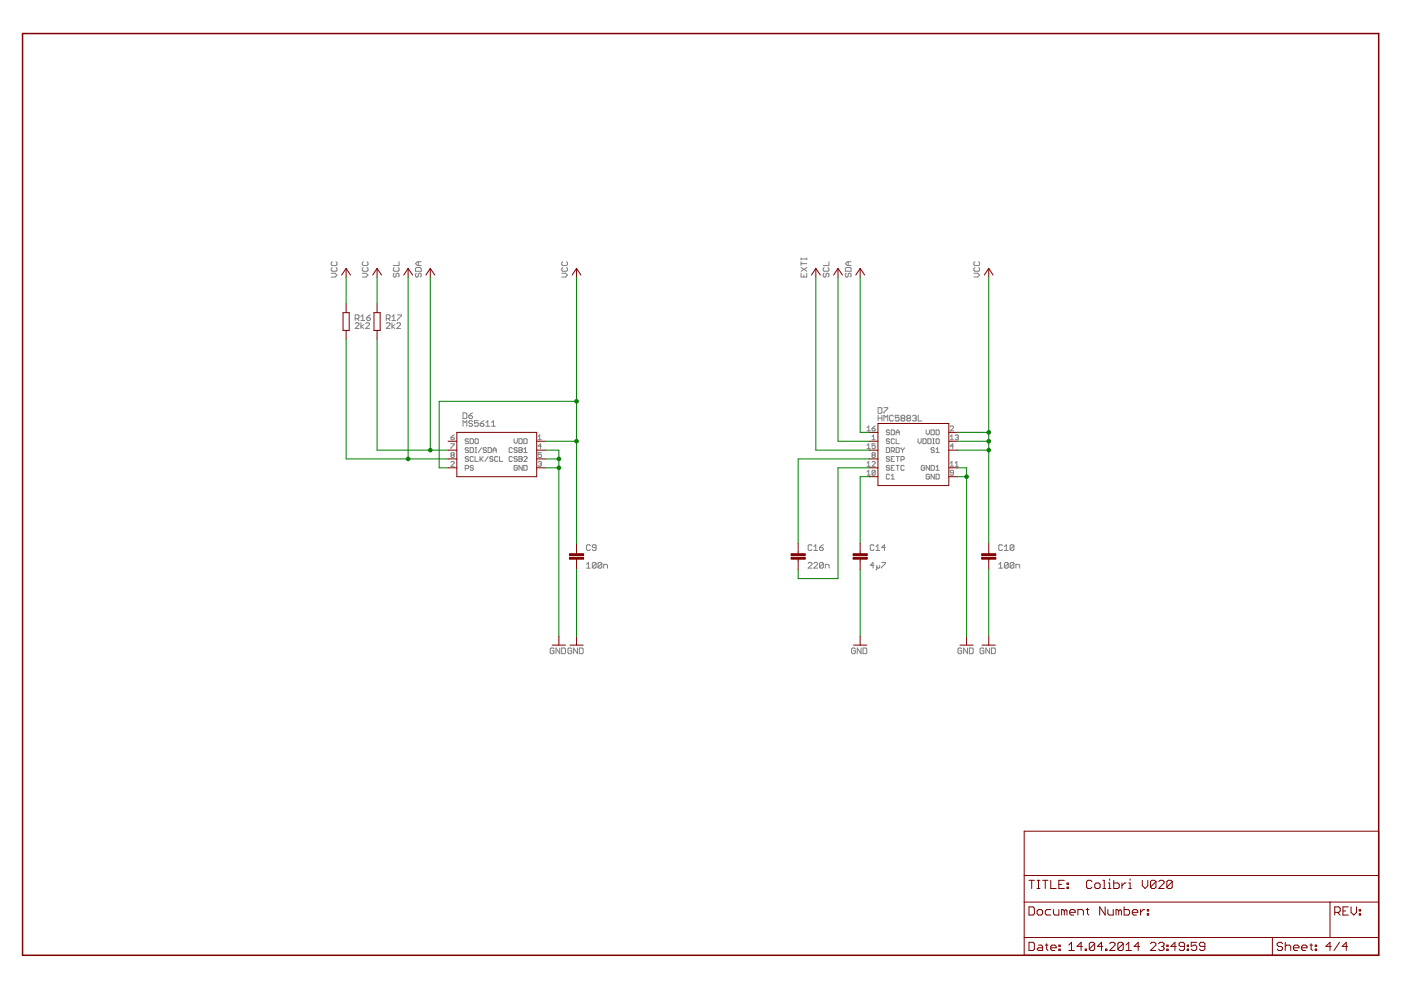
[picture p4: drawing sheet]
<svg xmlns="http://www.w3.org/2000/svg" width="297mm" height="210mm" viewBox="0 0 297 210" stroke-linecap="round" stroke-linejoin="round" font-family="sans-serif">
<g fill="none" stroke="#808080" stroke-width=".21">
<path d="M70.2 57.9h.8l.4 .4-.4 .4h-.8M70.4 56.7l-.2 .2v.4l.2 .2h.8l.2-.2v-.4l-.2-.2M70.4 55.5l-.2 .2v.4l.2 .2h.8l.2-.2v-.4l-.2-.2M76.8 57.9h.8l.4 .4-.4 .4h-.8M77 56.7l-.2 .2v.4l.2 .2h.8l.2-.2v-.4l-.2-.2M77 55.5l-.2 .2v.4l.2 .2h.8l.2-.2v-.4l-.2-.2M83.6 57.9l-.2 .2v.4l.2 .2 .4-.2v-.4l.2-.2 .4 .2v.4l-.2 .2M83.6 56.7l-.2 .2v.4l.2 .2h.8l.2-.2v-.4l-.2-.2M84.6 55.5v.8h-1.2M88.3 57.9l-.2 .2v.4l.2 .2 .4-.2v-.4l.2-.2 .4 .2v.4l-.2 .2M88.3 56.7h.8l.2 .2v.6h-1.2v-.6zM88.7 55.5v.8"/>
<path d="M89.3 55.5h-.8l-.4 .4 .4 .4h.8M119.1 57.9h.8l.4 .4-.4 .4h-.8M119.3 56.7l-.2 .2v.4l.2 .2h.8l.2-.2v-.4l-.2-.2M119.3 55.5l-.2 .2v.4l.2 .2h.8l.2-.2v-.4l-.2-.2M169.8 57.9v.8h1.2v-.8M169.8 54.7v.4M169.8 55.5v.8M169.8 56.7l1.2 .8M169.8 55.9h1.2M169.8 54.9h1.2M170.4 58.3v.4M171 54.7v.4"/>
<path d="M171 56.7l-1.2 .8M174.7 57.9l-.2 .2v.4l.2 .2 .4-.2v-.4l.2-.2 .4 .2v.4l-.2 .2M174.7 56.7l-.2 .2v.4l.2 .2h.8l.2-.2v-.4l-.2-.2M175.7 55.5v.8h-1.2M179.4 57.9l-.2 .2v.4l.2 .2 .4-.2v-.4l.2-.2 .4 .2v.4l-.2 .2M179.4 56.7h.8l.2 .2v.6h-1.2v-.6zM179.8 55.5v.8M180.4 55.5h-.8l-.4 .4 .4 .4h.8M206.5 57.9h.8l.4 .4-.4 .4h-.8M206.7 56.7l-.2 .2v.4l.2 .2h.8l.2-.2v-.4l-.2-.2M206.7 55.5l-.2 .2v.4l.2 .2h.8l.2-.2v-.4l-.2-.2M75.3 68.6l.2-.2h.4l.2 .2v.2l-.8 .8h.8"/>
<path d="M75.3 67.6h.6l.2-.2v-.4l-.2-.2h-.6v1.2M75.7 67.6l.4 .4M76.5 68.4v1.2M76.5 67.2l.4-.4v1.2M76.5 68h.8M77.1 68.8l-.6 .4 .6 .4M77.5 68.6l.2-.2h.4l.2 .2v.2l-.8 .8h.8M77.7 67.4h.6l.2 .4-.2 .2h-.4l-.2-.2zM78.5 66.8l-.8 .6M81.9 68.6l.2-.2h.4l.2 .2v.2l-.8 .8h.8M81.9 67.6h.6l.2-.2v-.4l-.2-.2h-.6v1.2M82.3 67.6l.4 .4"/>
<path d="M83.1 68.4v1.2M83.1 68h.8M83.1 67.2l.4-.4v1.2M83.7 68.8l-.6 .4 .6 .4M84.1 68.6l.2-.2h.4l.2 .2v.2l-.8 .8h.8M84.3 66.8h.8v.2l-.8 .8v.2M95.6 92.7h.5l.2 .4-.2 .1h-.3l-.2-.1zM95.6 94.1h.7l-.7 1M95.6 98l.2-.1h.3l.2 .1v.2l-.7 .7h.7M95.8 96.5l-.2-.2 .2-.3h.3l.2 .1-.2 .4M95.8 96.5l-.2 .1 .2 .4h.3l.2-.2-.2-.3M95.8 96.5h.3"/>
<path d="M96.3 92.2l-.7 .5M98.2 87.5h.6l.2 .2v.8l-.2 .3h-.6zM98.2 90.4v-1.2l.4 .4 .4-.4v1.2M98.6 99.4h.6l.1-.2v-.4l-.1-.1h-.6v1M99.3 95.1l-.1-.2-.6 .2 .2 .3h.4l.1 .2-.1 .3-.6-.1M99.3 93.2l-.1-.2-.6 .2 .2 .4h.4l.1 .1-.1 .4-.6-.2M99.3 97l-.1-.2-.6 .2 .2 .3h.4l.1 .2-.1 .3-.6-.1M99.4 88.1h.6l.2 .4-.2 .3h-.4l-.2-.3zM99.7 94.9h.5l.2 .2v.7l-.2 .1h-.5zM99.7 93h.5l.2 .2v.7l-.2 .2h-.5zM100.2 89.4l-.2-.2h-.4l-.2 .4 .2 .2h.4l.2 .4-.2 .2h-.4l-.2-.2M100.2 87.5l-.8 .6"/>
<path d="M100.4 97l-.2-.2-.5 .2v.7l.2 .1h.3l.2-.1M100.4 98.8l-.2-.1-.5 .1 .2 .4h.3l.2 .2-.2 .3h-.3l-.2-.2M100.7 93.2l.2-.2h.3l.2 .2v.7l-.2 .2-.5-.2zM100.7 94.9h.4M100.7 95.9h.4M100.7 96.8v1h.7M100.9 94.9v1M101.4 89.2h-.8v.6l.6-.2 .2 .2v.4l-.2 .2h-.4l-.2-.2M101.8 96.8v1M101.8 89.8h.6l.2 .4-.2 .2h-.4l-.2-.2zM101.9 97.3l.5 .5M102.1 94.9l-.7 1"/>
<path d="M102.4 96.8l-.6 .7M102.6 89.2l-.8 .6M103 90.4h.8M103 89.6l.4-.4v1.2M103.1 95.1l-.1-.2h-.4l-.2 .3 .2 .2h.4l.1 .4-.1 .1h-.4l-.2-.1M103.5 94.9h.5l.2 .2v.7l-.2 .1h-.5zM103.5 96.8l-.7 1M104.2 90.4h.8M104.2 89.6l.4-.4v1.2M104.5 97l-.1-.2h-.4l-.2 .2 .2 .3h.4l.1 .2-.1 .3h-.4l-.2-.1M104.5 95.4h.7M104.5 95.9v-.7l.4-.3 .3 .3v.7"/>
<path d="M105.6 97l-.2-.2h-.3l-.2 .2v.7l.2 .1h.3l.2-.1M105.9 96.8v1h.7M108.6 97l-.1-.2h-.4l-.2 .2v.7l.2 .1h.4l.1-.1M108.6 95.1l-.1-.2h-.4l-.2 .2v.7l.2 .1h.4l.1-.1M109 93v.7l.3 .4 .4-.4v-.7M109.7 95.1l-.5-.2-.2 .3 .2 .2h.3l.2 .4-.2 .1h-.3l-.2-.1M109.7 97l-.5-.2-.2 .3 .2 .2h.3l.2 .4-.2 .1h-.3l-.2-.1M109.7 98.8l-.2-.1h-.3l-.2 .1v.7l.2 .2h.3l.2-.2v-.3h-.4M110 94.9h.5l.2 .2-.2 .3 .2 .4-.2 .1h-.5zM110 95.4h.5M110 93h.5l.2 .2v.7l-.2 .2h-.5zM110 96.8h.5l.2 .2-.2 .3 .2 .4-.2 .1h-.5z"/>
<path d="M110 97.3h.5M110.7 98.7v1l-.7-1v1M111.1 95.9h.7M111.1 93h.5l.2 .2v.7l-.2 .2h-.5zM111.1 97l.1-.2 .6 .2v.1l-.7 .7h.7M111.1 95.2l.3-.3v1M111.1 98.7h.5l.2 .1v.7l-.2 .2h-.5zM114.1 93.2h.7M114.1 98l.2-.1h.3l.2 .1-.2 .4M114.1 92.6l.3-.4v1M114.4 98.4h.2M114.6 98.4l.2 .1-.2 .4h-.3l-.2-.2"/>
<path d="M114.8 96h-.7v.5l.3-.2 .4 .2v.3l-.2 .2h-.3l-.2-.2M114.8 94.6h-.7l.5-.5v1M183.8 98.9h.7M183.8 91.4h.7M183.8 94.4l.4-.3v1M183.8 90.7l.4-.4v1.1M183.8 98.2l.4-.3v1M183.8 95.1h.7M184.9 93.2h.7M184.9 98l.2-.1h.3l.2 .1-.7 .9h.7M184.9 90.8h.5l.2 .4-.2 .2h-.3l-.2-.2zM184.9 92.6l.3-.4v1"/>
<path d="M185.1 96.5l-.2-.2 .2-.3h.3l.2 .1-.2 .4M185.1 96.5l-.2 .1 .2 .4h.3l.2-.2-.2-.3M185.1 96.5h.3M185.6 94.1h-.7v.5l.3-.2 .4 .2v.4l-.2 .1h-.3l-.2-.1M185.6 99.9l-.2-.2h-.3l-.2 .2v.7M185.6 99.9v.7l-.2 .2h-.3l-.2-.2M185.6 90.3l-.7 .5M185.6 99.9l-.7 .7M186.2 86.4h.6l.2 .2v.8l-.2 .2h-.6zM186.2 88.1v1.2M186.2 88.7h.8M187 88.1v1.2"/>
<path d="M187.4 86.4h.8v.2l-.8 .8v.2M187.4 89.3v-1.2l.4 .4 .4-.4v1.2M187.9 94.9h.5l.2 .2v.7l-.2 .1h-.5zM188.6 91.3l-.2-.1h-.3l-.2 .1 .2 .4h.3l.2 .1-.2 .4h-.3l-.2-.2M188.6 93.2l-.2-.2h-.3l-.2 .2 .2 .4h.3l.2 .1-.2 .4h-.3l-.2-.2M188.6 97l-.2-.2h-.3l-.2 .2 .2 .3h.3l.2 .2-.2 .3h-.3l-.2-.1M188.6 98.8l-.2-.1h-.3l-.2 .1 .2 .4h.3l.2 .2-.2 .3h-.3l-.2-.2M189 95.6h.5l.1-.2v-.3l-.1-.2h-.5v1M189 97.3h.3M189 99.2h.3M189 91.2h.5l.1 .1v.7l-.1 .2h-.5zM189.3 95.6l.3 .3"/>
<path d="M189.4 88.3l-.2-.2h-.4l-.2 .2v.8l.2 .2h.4l.2-.2M189.6 93.2l-.1-.2h-.4l-.1 .2v.7l.1 .2h.4l.1-.2M189.6 96.8h-.6v1h.6M189.6 98.7h-.6v1h.6M190 94.9h.5l.2 .2v.7l-.2 .1h-.5zM190 93v1.1h.7M190 96.8h.7M190 98.7h.7M190 92.2v-.7l.3-.3 .4 .3v.7M190 91.7h.7M190.3 96.8v1M190.3 98.7v1"/>
<path d="M190.6 88.1h-.8v.6l.6-.2 .2 .2v.4l-.2 .2h-.4l-.2-.2M191 94.9l.4 .5M191 97.5h.5l.2-.2v-.3l-.2-.2h-.5v1M191.2 88.7h.4M191.2 88.7l-.2-.2 .2-.4h.4l.2 .2-.2 .4M191.2 88.7l-.2 .2 .2 .4h.4l.2-.2-.2-.4M191.4 95.4v.5M191.7 98.8l-.2-.1h-.3l-.2 .1v.7l.2 .2h.3l.2-.2M191.7 94.9l-.3 .5M192.4 88.7h.4M192.4 88.7l-.1-.2 .1-.4h.4l.2 .2-.2 .4M192.4 88.7l-.1 .2 .1 .4h.4l.2-.2-.2-.4"/>
<path d="M193.5 88.3l.2-.2h.4l.2 .2-.2 .4M193.9 88.7h.2M194.1 88.7l.2 .2-.2 .4h-.4l-.2-.2M194.6 93v.7l.4 .4 .3-.4v-.7M194.7 88.1v1.2h.8M195.7 93h.5l.2 .2v.7l-.2 .2h-.5zM196 98.8l-.1-.1-.6 .1v.7l.2 .2h.4l.1-.2v-.3h-.3M196.4 91.2v.6l.3 .4 .4-.4v-.6M196.7 93h.5l.2 .2v.7l-.2 .2h-.5zM197.1 98.7v1l-.7-1v1M197.4 98.7h.5l.2 .1v.7l-.2 .2h-.5zM197.4 91.2h.5l.2 .1v.7l-.2 .2h-.5z"/>
<path d="M197.8 94.1h.3M197.8 93h.3M197.9 93v1.1M198.1 95.1l-.2-.2-.5 .2 .2 .3h.3l.2 .2-.2 .3-.5-.1M198.5 93.2l.1-.2h.4l.1 .2v.7l-.1 .2h-.4l-.1-.2zM198.5 95.9h.6M198.5 99.7h.6M198.5 91.2h.5l.1 .1v.7l-.1 .2h-.5zM198.5 95.2l.3-.3v1M198.5 99l.3-.3v1M201.5 93.2h.7M201.5 98.9h.7"/>
<path d="M201.5 90.5l.2-.2h.3l.2 .2-.7 .9h.7M201.5 92.6l.3-.4v1M201.5 98.2l.3-.3v1M202.2 94.6h-.7l.5-.5v1M202.5 98.9h.7M202.5 92.4l.2-.2h.3l.2 .2-.2 .3M202.5 98.2l.4-.3v1M202.9 92.7h.1M203 92.7l.2 .2-.2 .3h-.3l-.2-.1M124.4 119.7l.4-.4v1.2M125.2 115.7l-.2-.2h-.4l-.2 .2v.8l.2 .2h.4l.2-.2M126.4 119.5v.8l-.2 .2h-.4l-.2-.2"/>
<path d="M126.4 116.1h-.6l-.2-.2 .2-.4h.4l.2 .2v.8l-.2 .2h-.4l-.2-.2M126.4 119.5l-.2-.2h-.4l-.2 .2v.8M126.4 119.5l-.8 .8M127.6 119.5v.8l-.2 .2h-.4l-.2-.2M127.6 119.5l-.2-.2h-.4l-.2 .2v.8M127.6 119.5l-.8 .8M171.3 119.5l.3-.2h.3l.2 .2v.2l-.8 .8h.8M172.1 115.7l-.2-.2h-.3l-.3 .2v.8l.3 .2h.3l.2-.2M172.6 119.5l.2-.2h.4l.2 .2v.2l-.8 .8h.8M172.6 116.7h.8M172.6 115.9l.4-.4v1.2M173.8 116.1h.6l.2 .4-.2 .2h-.4l-.2-.2z"/>
<path d="M174.6 119.5v.8l-.2 .2h-.4l-.2-.2M174.6 119.5l-.2-.2h-.4l-.2 .2v.8M174.6 119.5l-.8 .8M174.6 115.5l-.8 .6M183.8 100.8h.7M183.8 100.1l.4-.4v1.1M185.3 119.9h-.8l.6-.6v1.2M185.3 115.7l-.2-.2h-.4l-.2 .2v.8l.2 .2h.4l.2-.2M185.7 116.7h.8M185.7 115.9l.4-.4v1.2M185.9 119.9v.8l-.2 .2M186.5 119.9v.4l-.2 .2-.4-.2"/>
<path d="M186.9 119.3h.8v.2l-.8 .8v.2M187.7 116.1h-.8l.6-.6v1.2M188.6 100.7l-.2-.2h-.3l-.2 .2v.7l.2 .2h.3l.2-.2M189 101.6h.6M189 100.9l.3-.4v1.1M197.1 100.7l-.2-.2h-.3l-.2 .2v.7l.2 .2h.3l.2-.2v-.3h-.4M198.1 100.5v1.1l-.7-1.1v1.1M198.5 100.5h.5l.1 .2v.7l-.1 .2h-.5zM202.2 100.2h-.5l-.2-.1 .2-.4h.3l.2 .2v.7l-.2 .2h-.3l-.2-.2M211.8 119.7l.4-.4v1.2M212.6 115.7l-.3-.2h-.4l-.1 .2v.8l.1 .2h.4l.3-.2M213 116.7h.8"/>
<path d="M213 115.9l.4-.4v1.2M213.8 119.5v.8l-.2 .2h-.4l-.2-.2M213.8 119.5l-.2-.2h-.4l-.2 .2v.8M213.8 119.5l-.8 .8M215 119.5v.8l-.2 .2h-.4l-.2-.2M215 119.5l-.2-.2h-.4l-.2 .2v.8M215 115.7l-.2-.2h-.4l-.2 .2v.8M215 115.7v.8l-.2 .2h-.4l-.2-.2M215 119.5l-.8 .8M215 115.7l-.8 .8M117.5 137.6l-.2-.2h-.4l-.3 .2v.8l.3 .2h.4l.2-.2v-.4h-.4M118.7 137.4v1.2l-.8-1.2v1.2"/>
<path d="M119.1 137.4h.6l.2 .2v.8l-.2 .2h-.6zM121.2 137.6l-.2-.2h-.4l-.2 .2v.8l.2 .2h.4l.2-.2v-.4h-.4M122.4 137.4v1.2l-.8-1.2v1.2M122.8 137.4h.6l.2 .2v.8l-.2 .2h-.6zM124.4 120.5h.8M128 120.5v-.8h.6l.2 .2v.6M175 120.5v-.8h.6l.2 .2v.6M181.4 137.6l-.2-.2h-.4l-.2 .2v.8l.2 .2h.4l.2-.2v-.4h-.4M182.6 137.4v1.2l-.8-1.2v1.2M183 137.4h.6l.2 .2v.8l-.2 .2h-.6zM203.9 137.6l-.2-.2h-.4l-.2 .2v.8l.2 .2h.4l.2-.2v-.4h-.4M205.1 137.4v1.2l-.8-1.2v1.2"/>
<path d="M205.5 137.4h.6l.2 .2v.8l-.2 .2h-.6zM208.6 137.6l-.2-.2h-.4l-.2 .2v.8l.2 .2h.4l.2-.2v-.4h-.4M209.8 137.4v1.2l-.8-1.2v1.2M210.2 137.4h.6l.2 .2v.8l-.2 .2h-.6zM211.8 120.5h.8M215.4 120.5v-.8h.6l.2 .2v.6"/>
</g>
<path d="M4.8 7.1h287.5v195.4h-287.5z" fill="none" stroke="#800000" stroke-width=".32"/>
<g fill="none" stroke="#800000" stroke-width=".21">
<path d="M73.4 56.9v1.9M73.4 56.9l.9 1.4M73.4 56.9l-1 1.4M79.9 56.9v1.9M79.9 56.9l1 1.4M79.9 56.9l-.9 1.4M86.5 56.9l1 1.4M86.5 56.9l-.9 1.4M86.5 56.9v1.9M91.2 56.9l1 1.4M91.2 56.9l-.9 1.4M91.2 56.9v1.9"/>
<path d="M122.2 56.9v1.9M122.2 56.9l1 1.4M122.2 56.9l-.9 1.4M173 56.9l.9 1.4M173 56.9l-1 1.4M173 56.9v1.9M177.7 56.9l.9 1.4M177.7 56.9l-1 1.4M177.7 56.9v1.9M182.4 56.9l.9 1.4M182.4 56.9l-1 1.4M182.4 56.9v1.9"/>
<path d="M209.6 56.9v1.9M209.6 56.9l1 1.4M209.6 56.9l-.9 1.4M72.7 66.3h1.3v3.8h-1.3zM73.4 64.4v1.9M73.4 70.1v1.8M79.3 66.3h1.3v3.8h-1.3zM79.9 64.4v1.9M79.9 70.1v1.8M95 95.4h1.9M95 93.6h1.9M95 97.3h1.9"/>
<path d="M95 99.2h1.9M96.9 91.7h16.9v9.4h-16.9zM113.8 95.4h1.9M113.8 93.6h1.9M113.8 97.3h1.9M113.8 99.2h1.9M184.3 95.4h1.8M184.3 93.6h1.8M184.3 97.3h1.8M184.3 99.2h1.8M184.3 91.7h1.8M186.1 89.8h15.1v13.2h-15.1z"/>
<path d="M201.2 95.4h1.9M201.2 93.6h1.9M201.2 99.2h1.9M201.2 91.7h1.9M122.2 115.2v2.2M122.2 118.6v2.2M169.2 115.2v2.2M169.2 118.6v2.2M182.4 115.2v2.2M182.4 118.6v2.2M184.3 101.1h1.8M201.2 101.1h1.9"/>
<path d="M209.6 115.2v2.2M209.6 118.6v2.2M117.1 136.8h2.8M118.5 134.9v1.9M120.8 136.8h2.9M122.2 134.9v1.9M181 136.8h2.8M182.4 134.9v1.9M203.5 136.8h2.8M204.9 134.9v1.9M208.2 136.8h2.8M209.6 134.9v1.9"/>
<path d="M217.1 176.2h75.2v26.3h-75.2zM217.1 191.3h75.2M217.1 198.8h75.2M217.1 185.6h75.2M218.2 192.3h.8l.3 .3v1.1l-.3 .3h-.8zM218.2 199.8h.8l.3 .3v1.1l-.3 .3h-.8zM218.2 186.6h1.1M218.7 186.6v1.8M219.9 193.1l.3-.3h.5l.3 .3v.6l-.3 .3h-.5l-.3-.3zM219.9 186.6h.6M219.9 188.4h.6M220.2 186.6v1.8"/>
<path d="M221 186.6h1.2M221.6 186.6v1.8M222.8 186.6v1.8h1.1M222.8 192.8h-.9l-.3 .3v.6l.3 .3h.9M223.4 192.8v.9l.2 .3h.9v-1.2M224.5 187.5h.6M225.7 186.6h-1.2v1.8h1.2M225.7 193.1l-.3-.3h-.3v1.2M225.7 193.1l.3-.3 .2 .3v.9M225.7 193.1v.9M226.2 188.1h.3v.3h-.3zM226.2 187.2h.3v.3h-.3z"/>
<path d="M226.8 193.4h1.2v-.3l-.3-.3h-.6l-.3 .3v.6l.3 .3h.6M228.5 194v-1.2h.9l.3 .3v.9M230.3 192.8h.5M230.6 192.6v1.1l.2 .3M231.5 186.9l-.3-.3h-.5l-.3 .3v1.2l.3 .3h.5l.3-.3M232.4 187.2h.6l.3 .3v.6l-.3 .3h-.6l-.3-.3v-.6zM233.8 186.6h.3v1.8M233.8 188.4h.6M234.3 192.3v1.7l-1.1-1.7v1.7M234.9 192.8v.9l.3 .3h.8v-1.2M235 188.4h.6M235 187.2h.3v1.2"/>
<path d="M235.3 186.4v.2M236.1 186.6v1.8h.9l.3-.3v-.6l-.3-.3h-.9M237.2 193.1l-.3-.3h-.3v1.2M237.2 193.1v.9M237.2 193.1l.3-.3 .3 .3v.9M237.9 187.2v1.2M238.3 192.3v1.7h.9l.3-.3v-.6l-.3-.3h-.9M238.7 187.2h-.3l-.5 .6M239.3 188.4h.6M239.3 187.2h.3v1.2M239.6 186.4v.2M240.1 193.4h1.1v-.3l-.3-.3h-.5l-.3 .3v.6l.3 .3h.5"/>
<path d="M241.8 192.8v1.2M242.2 186.6v1.2l.6 .6 .6-.6v-1.2M242.7 192.8h-.3l-.6 .6M243.2 193.7h.3v.3h-.3zM243.2 192.8h.3v.3h-.3zM245.1 186.9l-.3-.3h-.6l-.3 .3v1.2M245.1 186.9v1.2l-.3 .3h-.6l-.3-.3M245.1 186.9l-1.2 1.2M245.7 186.9l.3-.3h.5l.3 .3v.3l-1.1 1.2h1.1M248.5 186.9l-.2-.3h-.6l-.3 .3v1.2M248.5 186.9v1.2l-.2 .3h-.6l-.3-.3M248.5 186.9l-1.1 1.2"/>
<path d="M253.7 199.8h-1.1v.9l.8-.3 .3 .3v.5l-.3 .3h-.5l-.3-.3M269.8 198.8v3.7M272.5 199.8v1.7M282 191.3v7.5M283 193.4h.9l.2-.3v-.5l-.2-.3h-.9v1.7M283.6 193.4l.5 .6M284 199.8l-1.1 1.7M284.7 193.1h.6M285.9 192.3h-1.2v1.7h1.2M286.4 192.3v1.1l.6 .6 .6-.6v-1.1M288.2 193.7h.3v.3h-.3zM288.2 192.8h.3v.3h-.3z"/>
<path d="M220.2 200.4h.5l.3 .3v.8h-.8l-.3-.3 .3-.2h.8M221.6 200.4h.6M221.9 200.1v1.1l.3 .3M222.8 201h1.1v-.3l-.3-.3h-.5l-.3 .3v.5l.3 .3h.5M224.5 201.2h.3v.3h-.3zM224.5 200.4h.3v.3h-.3zM226.6 201.5h1.2M226.6 200.4l.6-.6v1.7M229.5 200.7h-1.2l.9-.9v1.7M230.1 201.2h.3v.3h-.3zM232.1 200.1v1.1l-.3 .3h-.6l-.3-.3M232.1 200.1l-.3-.3h-.6l-.3 .3v1.1"/>
<path d="M232.1 200.1l-1.2 1.1M233.8 200.7h-1.1l.8-.9v1.7M234.4 201.2h.3v.3h-.3zM235.3 200.1l.3-.3h.5l.3 .3v.3l-1.1 1.1h1.1M238.1 200.1v1.1l-.2 .3h-.6l-.3-.3M238.1 200.1l-.2-.3h-.6l-.3 .3v1.1M238.1 200.1l-1.1 1.1M238.7 201.5h1.2M238.7 200.4l.6-.6v1.7M241.6 200.7h-1.1l.8-.9v1.7M243.9 200.1l.3-.3h.6l.3 .3v.3l-1.2 1.1h1.2M245.6 200.1l.3-.3h.6l.3 .3v.3l-.3 .3"/>
<path d="M246.2 200.7h.3M246.5 200.7l.3 .3v.2l-.3 .3h-.6l-.3-.3M247.4 201.2h.3v.3h-.3zM247.4 200.4h.3v.3h-.3zM249.4 200.7h-1.2l.9-.9v1.7M251.1 200.7h-.8l-.3-.3v-.3l.3-.3h.5l.3 .3v1.1l-.3 .3h-.5l-.3-.3M251.7 201.2h.3v.3h-.3zM251.7 200.4h.3v.3h-.3zM255.5 200.7h-.9l-.3-.3v-.3l.3-.3h.6l.3 .3v1.1l-.3 .3h-.6l-.3-.3M271.9 200.1l-.2-.3h-.6l-.3 .3v.3l.3 .3h.6l.2 .3v.2l-.2 .3h-.6l-.3-.3M272.5 200.7l.3-.3h.6l.3 .3v.8M274.2 201h1.2v-.3l-.3-.3h-.6l-.3 .3v.5l.3 .3h.6"/>
<path d="M276 201h1.1v-.3l-.3-.3h-.5l-.3 .3v.5l.3 .3h.5M277.7 200.4h.6M278 200.1v1.1l.3 .3M278.8 201.2h.3v.3h-.3zM278.8 200.4h.3v.3h-.3zM282.3 200.7h-1.2l.9-.9v1.7M285.7 200.7h-1.1l.8-.9v1.7"/>
</g>
<g fill="#800000" stroke="#800000" stroke-width=".21">
<path d="M120.7 118.2h3v.4h-3z"/>
<path d="M120.7 117.4h3v.4h-3z"/>
<path d="M208.1 118.2h3v.4h-3z"/>
<path d="M208.1 117.4h3v.4h-3z"/>
<path d="M180.9 118.2h3v.4h-3z"/>
<path d="M180.9 117.4h3v.4h-3z"/>
<path d="M167.7 118.2h3v.4h-3z"/>
<path d="M167.7 117.4h3v.4h-3z"/>
</g>
<g fill="none" stroke="#008000" stroke-width=".21">
<path d="M73.4 58.8v5.6M79.9 58.8v5.6M86.5 58.8v38.5M91.2 58.8v36.6M122.2 58.8v56.4M173 58.8v36.6h11.3M177.7 58.8v34.8h6.6M182.4 58.8v32.9h1.9M209.6 58.8v56.4M73.4 71.9v25.4h21.6M79.9 71.9v23.5h15.1M115.7 99.2h2.8"/>
<path d="M115.7 95.4h2.8v39.5M115.7 97.3h2.8M115.7 93.6h6.5M122.2 85.1h-29.1v14.1h1.9M184.3 99.2h-6.6v23.5h-8.5v-1.9M184.3 97.3h-15.1v17.9M203.1 99.2h1.8v35.7M203.1 95.4h6.5M203.1 93.6h6.5M203.1 91.7h6.5M184.3 101.1h-1.9v14.1M203.1 101.1h1.8"/>
<path d="M122.2 120.8v14.1M182.4 120.8v14.1M209.6 120.8v14.1"/>
</g>
<g fill="#008000" stroke="#008000" stroke-width=".21">
<circle cx="118.5" cy="99.2" r=".38"/>
<circle cx="118.5" cy="97.3" r=".38"/>
<circle cx="204.9" cy="101.1" r=".38"/>
<circle cx="122.2" cy="93.6" r=".38"/>
<circle cx="122.2" cy="85.1" r=".38"/>
<circle cx="209.6" cy="93.6" r=".38"/>
<circle cx="209.6" cy="91.7" r=".38"/>
<circle cx="209.6" cy="95.4" r=".38"/>
<circle cx="91.2" cy="95.4" r=".38"/>
<circle cx="86.5" cy="97.3" r=".38"/>
</g>
</svg>
